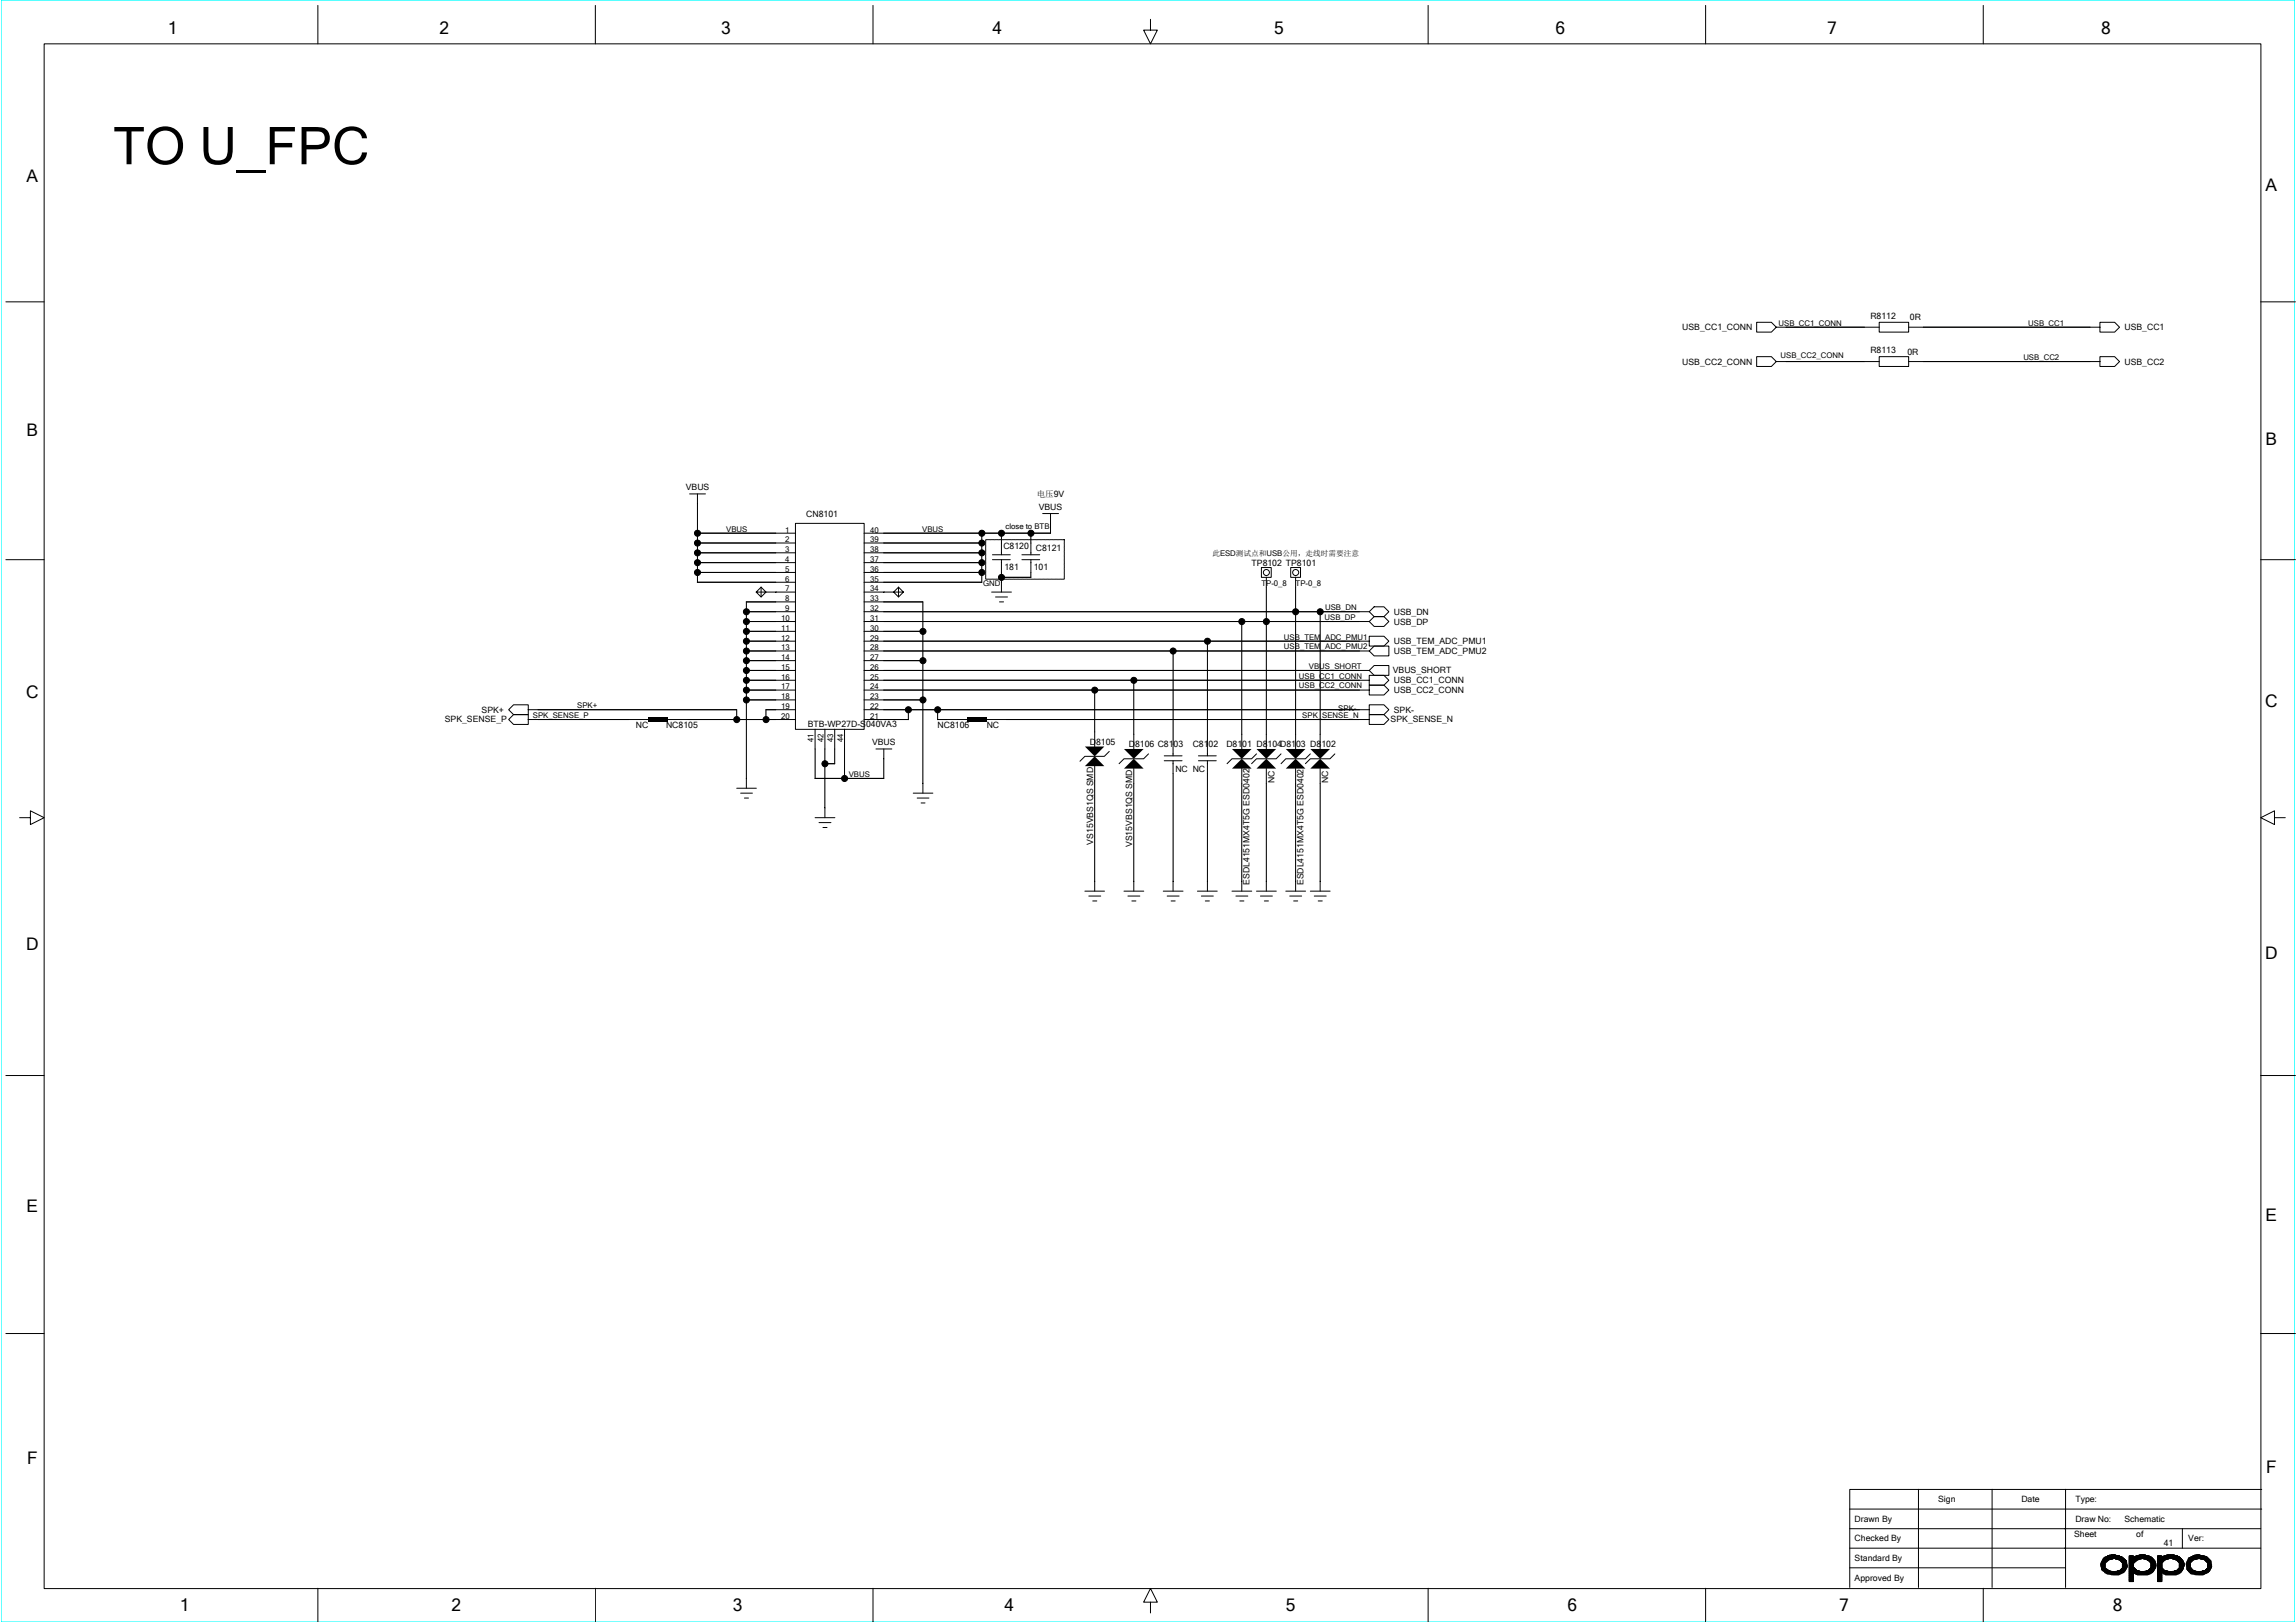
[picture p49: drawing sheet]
<svg xmlns="http://www.w3.org/2000/svg" width="297mm" height="210mm" viewBox="0 0 297 210" stroke-linecap="round" stroke-linejoin="round" font-family="sans-serif">
<defs><g id="words">
<text font-size="6.7" x="14.6" y="21.3">TO U_FPC</text>
<g font-size="2.2">
<text x="21.7" y="4.4">1</text>
<text x="56.9" y="4.4">2</text>
<text x="93.3" y="4.4">3</text>
<text x="128.4" y="4.4">4</text>
<text x="164.8" y="4.4">5</text>
<text x="201.2" y="4.4">6</text>
<text x="236.4" y="4.4">7</text>
<text x="271.8" y="4.4">8</text>
<text x="3.4" y="23.6">A</text>
<text x="293.1" y="24.7">A</text>
<text x="3.4" y="56.5">B</text>
<text x="293.1" y="57.6">B</text>
<text x="3.4" y="90.3">C</text>
<text x="293" y="91.5">C</text>
<text x="3.4" y="123">D</text>
<text x="293" y="124.1">D</text>
<text x="3.4" y="156.8">E</text>
<text x="293.1" y="158">E</text>
<text x="3.5" y="189.4">F</text>
<text x="293.2" y="190.6">F</text>
<text x="23.3" y="208.5">1</text>
<text x="58.4" y="208.5">2</text>
<text x="94.8" y="208.5">3</text>
<text x="130" y="208.5">4</text>
<text x="166.4" y="208.5">5</text>
<text x="202.8" y="208.5">6</text>
<text x="237.9" y="208.5">7</text>
<text x="273.3" y="208.5">8</text>
</g>
<g font-size="1.1">
<text x="242" y="41.3">R8112</text>
<text x="247.1" y="41.5">0R</text>
<text x="217.6" y="42.7">USB_CC1_CONN</text>
<text x="217.6" y="47.2">USB_CC2_CONN</text>
<text x="242" y="45.7">R8113</text>
<text x="246.8" y="45.9">0R</text>
<text x="274.8" y="47.2">USB_CC2</text>
<text x="274.8" y="42.7">USB_CC1</text>
<text x="88.7" y="63.4">VBUS</text>
<text x="134.1" y="64.3">电压9V</text>
<text x="134.4" y="66">VBUS</text>
<text x="104.3" y="66.9">CN8101</text>
<text x="129.8" y="71">C8120</text>
<text x="134" y="71.3">C8121</text>
<text x="129.9" y="73.7">181</text>
<text x="133.7" y="73.7">101</text>
<text x="161.9" y="73.2">TP8102 TP8101</text>
<text x="180.3" y="80.8">USB_DP</text>
<text x="180.3" y="79.5">USB_DN</text>
<text x="180.3" y="83.3">USB_TEM_ADC_PMU1</text>
<text x="180.2" y="87.1">VBUS_SHORT</text>
<text x="180.3" y="84.6">USB_TEM_ADC_PMU2</text>
<text x="180.3" y="89.7">USB_CC2_CONN</text>
<text x="180.3" y="88.4">USB_CC1_CONN</text>
<text x="57.5" y="93.5">SPK_SENSE_P</text>
<text x="62.3" y="92.2">SPK+</text>
<text x="82.3" y="94.1">NC</text>
<text x="86.2" y="94.1">NC8105</text>
<text x="104.5" y="94.1">BTB-WP27D-S040VA3</text>
<text x="121.3" y="94.1">NC8106</text>
<text x="127.7" y="94.1">NC</text>
<text x="179.9" y="93.5">SPK_SENSE_N</text>
<text x="180.3" y="92.2">SPK-</text>
<text x="112.8" y="96.4">VBUS</text>
<text x="141" y="96.3">D8105</text>
<text x="146" y="96.6">D8106 C8103</text>
<text x="152.1" y="99.8">NC NC</text>
<text x="154.3" y="96.6">C8102</text>
<text x="158.7" y="96.6">D8101 D8104D8103 D8102</text>
<text x="164.9" y="101.3" transform="rotate(-90 164.9 101.3)">NC</text>
<text x="171.8" y="101.3" transform="rotate(-90 171.8 101.3)">NC</text>
<text x="141.4" y="109.3" transform="rotate(-90 141.4 109.3)">VS15VBS1QS SMD</text>
<text x="146.5" y="109.6" transform="rotate(-90 146.5 109.6)">VS15VBS1QS SMD</text>
<text x="161.7" y="114.5" transform="rotate(-90 161.7 114.5)">ESDL4151MX4T5G ESD0402</text>
<text x="168.6" y="114.5" transform="rotate(-90 168.6 114.5)">ESDL4151MX4T5G ESD0402</text>
<text x="239.9" y="196.9">Drawn By</text>
<text x="250.7" y="194.4">Sign</text>
<text x="261.5" y="194.4">Date</text>
<text x="268.5" y="194.4">Type:</text>
<text x="268.5" y="196.9">Draw No:</text>
<text x="274.8" y="196.9">Schematic</text>
<text x="239.9" y="199.4">Checked By</text>
<text x="239.9" y="202">Standard By</text>
<text x="268.3" y="198.9">Sheet</text>
<text x="276.4" y="198.9">of</text>
<text x="279.9" y="200">41</text>
<text x="283.1" y="199.4">Ver:</text>
<text x="239.9" y="204.5">Approved By</text>
</g>
<g font-size="1">
<text x="230.1" y="42.1">USB_CC1_CONN</text>
<text x="230.4" y="46.3">USB_CC2_CONN</text>
<text x="261.8" y="46.6">USB_CC2</text>
<text x="262.4" y="42.1">USB_CC1</text>
<text x="94" y="68.8">VBUS</text>
<text x="101.6" y="71.4">3</text>
<text x="101.6" y="70.2">2</text>
<text x="101.6" y="68.9">1</text>
<text x="112.6" y="68.9">40</text>
<text x="112.6" y="70.2">39</text>
<text x="112.6" y="71.4">38</text>
<text x="119.3" y="68.8">VBUS</text>
<text x="130.1" y="68.5">close to BTB</text>
<text x="156.9" y="71.9">此ESD测试点和USB公用，走线时需要注意</text>
<text x="101.6" y="77.8">8</text>
<text x="101.6" y="76.5">7</text>
<text x="101.6" y="75.2">6</text>
<text x="101.6" y="74">5</text>
<text x="101.6" y="72.7">4</text>
<text x="112.6" y="72.7">37</text>
<text x="112.6" y="74">36</text>
<text x="112.6" y="75.2">35</text>
<text x="112.6" y="76.5">34</text>
<text x="112.6" y="77.8">33</text>
<text x="127.2" y="75.8">GND</text>
<text x="163.2" y="75.8">TP-0_8</text>
<text x="167.6" y="75.8">TP-0_8</text>
<text x="101" y="82.9">12</text>
<text x="101" y="81.6">11</text>
<text x="101" y="80.3">10</text>
<text x="101.6" y="79.1">9</text>
<text x="112.6" y="79.1">32</text>
<text x="112.6" y="80.3">31</text>
<text x="112.6" y="81.6">30</text>
<text x="112.6" y="82.9">29</text>
<text x="166.1" y="82.7">USB_TEM_ADC_PMU1</text>
<text x="171.4" y="80.2">USB_DP</text>
<text x="171.4" y="78.9">USB_DN</text>
<text x="101" y="89.2">17</text>
<text x="101" y="87.9">16</text>
<text x="101" y="86.7">15</text>
<text x="101" y="85.4">14</text>
<text x="101" y="84.1">13</text>
<text x="112.6" y="84.1">28</text>
<text x="112.6" y="85.4">27</text>
<text x="112.6" y="86.7">26</text>
<text x="112.6" y="87.9">25</text>
<text x="112.6" y="89.2">24</text>
<text x="166.1" y="84">USB_TEM_ADC_PMU2</text>
<text x="168" y="87.8">USB_CC1_CONN</text>
<text x="168" y="89.1">USB_CC2_CONN</text>
<text x="169.3" y="86.5">VBUS_SHORT</text>
<text x="68.9" y="92.9">SPK_SENSE_P</text>
<text x="74.7" y="91.6">SPK+</text>
<text x="101" y="93">20</text>
<text x="101" y="91.7">19</text>
<text x="101" y="90.5">18</text>
<text x="112.6" y="90.5">23</text>
<text x="112.6" y="91.7">22</text>
<text x="112.6" y="93">21</text>
<text x="168.5" y="92.9">SPK_SENSE_N</text>
<text x="173.1" y="91.9">SPK-</text>
<text x="105.3" y="96" transform="rotate(-90 105.3 96)">41</text>
<text x="106.5" y="96" transform="rotate(-90 106.5 96)">42</text>
<text x="107.8" y="96" transform="rotate(-90 107.8 96)">43</text>
<text x="109.1" y="96" transform="rotate(-90 109.1 96)">44</text>
<text x="109.8" y="100.5">VBUS</text>
</g>
</g></defs>
<path d="M.1 0h296.8v209.8h-296.8z" fill="none" stroke="#0ff" stroke-width=".13"/>
<g fill="none" stroke="#000" stroke-width=".13">
<path d="M5.7 5.7h286.8v199.8h-286.8zM41.1 .7v5M77 .7v5M112.9 .7v5M148.8 2.5v1.4h.9l-.9 1.8-.8-1.8h.8M184.8 .7v5M220.7 .7v5M256.6 .7v5M.8 39.1h4.9M292.5 39.1h4.5M227.3 41.7h1.9l.6 .6-.6 .7h-1.9zM227.3 46.1h1.9l.6 .7-.6 .6h-1.9z"/>
<path d="M229.8 42.3h13.3M229.8 46.8h13.3M243.1 41.7h3.8v1.3h-3.8zM243.1 46.1h3.8v1.3h-3.8zM246.9 42.3h24.8M246.9 46.8h24.8M271.7 46.1h1.9l.6 .7-.6 .6h-1.9zM271.7 41.7h1.9l.6 .6-.6 .7h-1.9zM.8 72.4h4.9M89.2 63.9h2.1M90.2 74.1h12.7M90.2 75.3h12.7"/>
<path d="M90.2 69h12.7M90.2 70.3h12.7M90.2 71.5h12.7M90.2 72.8h12.7M90.2 63.9v11.5M96.5 79.1h6.4M97.8 76.6l.7-.6 .6 .6-.6 .6-.7-.6h1.3M98.5 75.9v1.3M99.1 76.6h3.8M102.9 67.7h8.9v26.7h-8.9zM102.9 77.9h-6.3v24.1M111.8 77.9h7.6v24.7"/>
<path d="M111.8 70.3h15.2M111.8 71.5h15.2M115.6 76.6h1.3l-.7 .6-.6-.6 .6-.6 .7 .6M115.6 76.6h-3.8M116.2 75.9v1.3M127 74.1h-15.2M127 75.3h-15.2M127 72.8h-15.2M127 69v6.4M127.5 69.8h10.2v5.1h-10.2zM128.3 76.6h2.5M128.4 72.4h2.3"/>
<path d="M128.4 71.8h2.3M128.8 77.2h1.5M129.3 77.9h.5M129.6 72.4v4.2M129.6 69v2.8M132.2 72.4h2.3M132.2 71.8h2.3M133.4 69v2.8M133.4 72.4v2.3h-3.9M134.9 66.4h2M135.9 66.4v2.6h-24.1M163.2 73.4h1.3v1.3h-1.3z"/>
<path d="M163.8 74.7v22.2M167 73.4h1.3v1.3h-1.3zM167.6 74.7v22.2M170.8 79.1v17.8M177.2 79.1h-65.4M177.8 79.8h1.2l.7 .6-.7 .6h-1.2l-.7-.6zM177.8 78.5h1.2l.7 .6-.7 .7h-1.2l-.7-.7zM292.5 72.4h4.5M66.4 91.2h1.9v1.3h-1.9l-.6-.7zM66.4 92.5h1.9v1.2h-1.9l-.6-.6zM68.3 91.8h27v1.3M68.3 93.1h15.6"/>
<path d="M86.4 93.1h16.5M96.5 80.4h6.4M96.5 84.2h6.4M96.5 83h6.4M96.5 89.3h6.4M96.5 88h6.4M96.5 86.7h6.4M96.5 90.6h6.4M96.5 85.5h6.4M96.5 81.7h6.4M99.1 91.8h3.8M99.1 91.8v1.3"/>
<path d="M105.4 94.3v6.4h8.9v-3.8M106.7 98.8h1.3M106.7 94.3v11.5M108 94.3v4.5M109.3 94.3v6.4M113.3 96.9h2.1M117.5 93.1h-5.7M117.5 91.8v1.3M119.4 90.6h-7.6M119.4 85.5h-7.6M119.4 81.7h-7.6M121.3 93.1h3.8"/>
<path d="M121.3 91.8v1.3M141.6 89.3v7.3M141.6 99.1v16.2M143.5 97.2l-.6 .7h-2.5l-.7 .6M146.7 88v8.9M146.7 99.4v15.9M148.6 97.5l-.6 .7h-2.6l-.6 .6M150.6 98.4h2.3M150.6 97.8h2.3M151.8 98.4v16.9M151.8 84.2v13.6M155 98.4h2.3"/>
<path d="M155 97.8h2.3M156.2 83v14.8M156.2 98.4v16.9M160.7 80.4v16.5M160.7 99.4v15.9M162.6 97.5l-.7 .7h-2.5l-.7 .6M163.8 99.4v15.9M165.7 97.5l-.6 .7h-2.5l-.7 .6M167.6 99.4v15.9M169.5 97.5l-.6 .7h-2.6l-.6 .6M170.8 99.4v15.9M172.7 97.5l-.6 .7h-2.6l-.6 .6"/>
<path d="M177.1 88.6h1.9l.7 .7-.7 .6h-1.9zM177.1 87.4h1.9l.7 .6-.7 .6h-1.9zM177.1 86.7l.7-.6h1.9v1.3h-1.9zM177.1 91.2h1.9l.7 .6-.7 .7h-1.9zM177.1 92.5h1.9l.7 .6-.7 .6h-1.9zM177.1 82.3h1.9l.7 .7-.7 .6h-1.9zM177.2 89.3h-65.4M177.2 88h-65.4M177.2 86.7h-65.4M177.2 80.4h-65.4M177.2 91.8h-65.4M177.2 93.1h-49.6"/>
<path d="M177.2 84.2h-65.4M177.2 83h-65.4M177.8 83.6h1.9v1.3h-1.9l-.7-.7zM2.5 105.8h1.4v-.9l1.8 .9-1.8 .9v-.9M95.3 102h2.6M95.8 102.6h1.5M96.3 103.3h.5M105.4 105.8h2.6M106 106.4h1.5M106.5 107.1h.5M118.1 102.6h2.6M118.7 103.3h1.5"/>
<path d="M119.2 103.9h.5M140.4 115.3h2.5M140.9 115.9h1.5M141.4 116.6h.5M145.4 115.3h2.6M145.9 115.9h1.6M146.4 116.6h.6M150.5 115.3h2.6M151 115.9h1.5M151.5 116.6h.5M154.9 115.3h2.6M155.4 115.9h1.6"/>
<path d="M155.9 116.6h.6M159.4 115.3h2.5M159.9 115.9h1.5M160.4 116.6h.5M162.6 115.3h2.5M163.1 115.9h1.5M163.6 116.6h.5M166.3 115.3h2.6M166.9 115.9h1.5M167.4 116.6h.5M169.5 115.3h2.6M170 115.9h1.6"/>
<path d="M170.5 116.6h.6M294.3 105.8v-.9l-1.8 .9 1.8 .9v-.9h1.4M.8 139.1h4.9M292.5 139.1h4.5M.8 172.5h4.9M292.5 172.5h4.5M239.3 195.2h53.3M248.2 192.7v12.7M257.7 192.7v12.7M267.2 192.7v12.7M282.3 197.8v2.5M292.5 197.8h-53.2"/>
<path d="M292.6 192.7h-53.3v12.7M41.1 205.5v4.3M77 205.5v4.3M112.9 205.5v4.3M148.8 207.3h.9l-.9-1.8-.8 1.8h.8v1.4M184.8 205.5v4.3M220.7 205.5v4.3M239.3 202.8h27.9M256.6 205.5v4.3M271.8 202.2h.6M271.8 202.3h.5M271.8 202.5h.5"/>
<path d="M271.8 202.6h.5M271.8 202.7h.5M271.9 203.1h.8v.5M271.9 202h.8M271.9 203h.7M271.9 202.8h.4M271.9 202.1v1M272 203.2h.8v.4M272.1 201.8v1.3M272.2 202.8v.4h.7v.4M272.2 201.6a2.21 2.21 0 0 1 2.9 .4l.1 .7-.4 .6-.7 .4h-.7l-.8-.1-.7-.5-.1-.8zM272.2 201.7v1.5v-1.5v.1"/>
<path d="M272.3 202.2l.5-.4 .6-.2 .8 .2 .4 .4v.6l-.4 .4-.8 .1-.6-.1-.5-.4zM272.3 201.4h2.2M272.4 201.4v.7M272.4 202.9v.6M272.6 203.1v.5h1.9M272.6 201.4v.7h-.7M272.8 201.3v.5h-.7v1.4h.6M272.9 201.3v.4M272.9 201.2h.8M273.1 203.3v.4M273.1 201.3v.4M273.2 203.7h1"/>
<path d="M273.2 201.2v.5M273.2 203.3v.4M273.3 201.2v.5h-1.3M273.3 203.3v.4M273.4 201.2v.4M273.4 203.3v.4M273.6 201.2v.4M273.6 203.3v.4M273.7 201.2v.5h1.2l-.1 1.6h-2.5v-1.8M273.7 203.3v.4M273.8 201.3v.4M273.8 203.3v.4"/>
<path d="M274 201.3v.4M274 203.2v.5M274.1 201.3v.4M274.1 201.8h.9M274.1 201.3h-1.4v.5M274.2 201.3v.5M274.2 203.2v.4M274.3 202h.8M274.3 203.1v.5h-1.5M274.3 201.4v.6M274.4 202.1h.7M274.5 202.9v.6"/>
<path d="M274.5 201.4v.7M274.6 202.5h.6M274.6 202.6h.6M274.6 202.7h.6M274.6 202.8h.5M274.6 202.2h.5M274.6 202.3h.5M274.6 202.8v.7M274.6 201.4v.8M274.6 201.6h-2.4M274.7 201.5v2h-2.4M275 201.8v1.3h-.7"/>
<path d="M275 203.2h-.9v.5M275.1 201.9v1.1h-.7M275.5 201.4h2.8v.8M275.5 201.6l2.9-.1v2h-2.9M275.5 203.6h.5M275.5 203.7h.5M275.5 203.9h.5M275.5 204h.5M275.5 204.1h.5M275.5 204.2h.5M275.5 204.4h.5M275.5 204.5h.5"/>
<path d="M275.5 201.8h1.1M275.5 203.2h1v.5M275.5 203.1h.9v.5M275.5 203l.7-.1v.7M275.5 202.8h.6M275.5 202.2h.5M275.5 202.3h.5M275.5 202.5h.5M275.5 202.6h.5M275.5 202.7h.5M275.5 201.3h.5v3.3h-.5zM275.5 201.3h.5v.3v-.2h.1a2.27 2.27 0 0 1 2.3 .2 1.03 1.03 0 0 1 .3 1.5l-.3 .4-.5 .2h-1.4l-.5-.2v1.1h-.5z"/>
<path d="M275.6 201.3v3.3M275.7 201.3v3.3M275.9 201.3v3.3M276 202.2l.5-.4 .6-.2 .8 .2 .4 .4v.6l-.4 .4-.8 .1-.6-.1-.5-.4zM276.1 201.4v.8M276.1 202.8v.7M276.2 203.6h2.1M276.2 201.4v.7h-.7M276.3 201.3h1.7v.7M276.4 201.3v.7h-.9M276.5 201.3v.5M276.6 201.3v.4"/>
<path d="M276.6 203.2v.5M276.8 203.2v.5M276.8 201.2v.5M276.9 201.2h.6v.5M276.9 203.3v.4M276.9 201.2v.5h-1.4M277 203.3v.4M277 201.2v.5M277.1 203.3v.4M277.1 201.2v.4M277.3 203.3v.4M277.3 201.2v.5"/>
<path d="M277.4 203.3v.4M277.4 201.2v.5h1.1v1.6h-3M277.5 203.3v.4M277.6 203.2v.5M277.6 201.3v.4M277.7 201.8h1M277.7 203.2h.8M277.8 203.2v.5M277.8 201.3v.4M277.9 203.2v.5h-1.4M277.9 201.3v.5M278 202h.8"/>
<path d="M278 203.1h.7M278 203.1v.5M278.1 202.1h.7M278.1 202.9v.7M278.1 201.4v.7M278.3 202.8h.6M278.3 202.3h.6M278.3 202.5h.6M278.3 202.7h.6M278.3 202.2h.5M278.3 202.8v.7M278.7 201.8v1.4"/>
<path d="M278.8 201.9v1.1h-.7M278.9 202.4v.2h-.6M279.1 203.6h.6M279.1 203.7h.6M279.1 203.9h.6M279.1 204h.6M279.1 204.1h.6M279.1 204.2h.6M279.1 204.4h.6M279.1 204.5h.6M279.1 201.6l3-.1v2h-3M279.1 201.4h2.9v2.1"/>
<path d="M279.1 203.2h1.1v.5M279.1 201.8h1.1M279.1 203.1h.8v.5M279.1 203l.7-.1v.6M279.1 202.8h.6M279.1 202.2h.6M279.1 202.3h.6M279.1 202.5h.6M279.1 202.6h.6M279.1 202.7h.6M279.2 201.3h.5v3.3h-.5zM279.2 201.3h.5v.3v-.2h.1a2.17 2.17 0 0 1 2.4 .3l.1 .3a.49 .49 0 0 1 .2 .7v.3a1.37 1.37 0 0 1-.9 .7h-1.4l-.5-.2v1.1h-.5z"/>
<path d="M279.3 201.3v3.3M279.4 201.3v3.3M279.5 201.3v3.3M279.8 201.4v.7h-.7M279.9 203.6h2.1M279.9 201.3v.7h-.8M280 201.3h1.7v.7M280.1 203.2v.4M280.1 201.3v.5M280.1 201.8l.7-.2 .8 .2 .4 .4v.6l-.4 .4-.8 .1-.7-.1-.4-.4v-.6zM280.2 201.3v.4M280.3 203.2v.5"/>
<path d="M280.3 201.2v.5M280.4 203.2v.5M280.4 201.2v.5h-1.3M280.6 203.3v.4M280.6 201.2v.5M280.7 203.3v.4M280.7 201.2v.4M280.8 203.3v.4M280.8 201.2v.4M280.9 203.3v.4M280.9 201.2v.4M281.1 203.3v.4"/>
<path d="M281.1 201.2v.5h1.1v1.6h-3.1M281.2 203.3v.4M281.2 201.2v.5M281.3 203.2v.5M281.3 201.2v.5M281.4 201.8h.9M281.4 201.3v.4M281.6 203.2v.5h-1.4M281.6 201.3v.5M281.7 203.1h.6v.1M281.7 203.1v.5M281.8 202.1h.7"/>
<path d="M281.8 202.9v.7M281.8 201.4v.7M281.9 202.2h.7M281.9 202.3h.7M281.9 202.5h.7M281.9 202.6h.7M281.9 202.8h.6M281.9 202.7h.6M282.2 203.2h-.8v.5M282.3 201.8v1.4M282.5 201.9v1.1h-.7M282.5 202h-.8"/>
<path d="M282.8 202.3h.5M282.8 202.5h.6M282.8 202.6h.6M283 202.2h.3M283 203h.5M283 202.8h.4M283 201.9v1.2h.6M283 202.7h.4M283.1 201.8h.7M283.1 203.2h.7v.4M283.1 201.7v1.5M283.2 201.6a2.06 2.06 0 0 1 2.8 .4l.1 .7-.4 .6-.7 .4-1.5-.1-.5-.5-.2-.8z"/>
<path d="M283.3 201.5v2h2.3M283.5 202.8v.8h1.7v-.4M283.6 202.9v.7M283.6 201.4v.6h-.5M283.7 201.3h1.3v.4M283.7 203.1v.5M283.7 201.3v.5M283.7 201.8l.8-.2 .7 .2 .4 .4v.6l-.4 .4-.7 .1-.8-.1-.4-.4v-.6zM283.8 201.3v.4M283.9 201.2h.7v.5M284 203.2v.5M284 201.3v.4"/>
<path d="M284.1 203.3v.4M284.1 201.3v.4M284.2 203.3v.4M284.2 201.2v.5h-1M284.3 203.3v.4M284.3 201.2v.5M284.5 203.3v.4M284.5 201.2v.4M284.6 203.3v.4M284.7 201.3v.4h1v1.6h-2.5v-1.8l2.4 .1v1.9M284.7 203.3v.4M284.9 201.3v.4"/>
<path d="M284.9 203.3v.4M285.1 201.3v.4M285.1 203.2v.5h-1M285.2 201.3v.5h.7M285.3 202h.7M285.3 203.1h.6M285.4 201.4v.6M285.4 203.1v.5M285.5 202.1h.5M285.5 202.1v-.7h-2v.7h-.5M285.5 202.9v.6M285.6 202.5h.5"/>
<path d="M285.6 202.6h.5M285.6 202.7h.5M285.6 202.8h.4M285.6 202.2h.4M285.6 202.3h.4M285.9 201.8v1.4h-.9v.5M286 201.9v1.1h-.5M292.5 200.3h-53.2"/>
<circle cx="90.2" cy="69" r=".39"/>
<circle cx="90.2" cy="72.8" r=".39"/>
<circle cx="90.2" cy="70.3" r=".39"/>
<circle cx="90.2" cy="74.1" r=".39"/>
<circle cx="90.2" cy="71.5" r=".39"/>
<circle cx="96.6" cy="79.2" r=".39"/>
<circle cx="127" cy="69" r=".39"/>
<circle cx="127" cy="72.8" r=".39"/>
<circle cx="127" cy="71.5" r=".39"/>
<circle cx="127" cy="74.1" r=".39"/>
<circle cx="127" cy="70.3" r=".39"/>
<circle cx="129.6" cy="74.7" r=".39"/>
<circle cx="129.6" cy="69" r=".39"/>
<circle cx="133.4" cy="69" r=".39"/>
<circle cx="163.8" cy="74.1" r=".39"/>
<circle cx="167.6" cy="79.2" r=".39"/>
<circle cx="167.6" cy="74.1" r=".39"/>
<circle cx="170.8" cy="79.2" r=".39"/>
<circle cx="95.3" cy="93.1" r=".39"/>
<circle cx="96.6" cy="86.7" r=".39"/>
<circle cx="96.6" cy="88" r=".39"/>
<circle cx="96.6" cy="84.2" r=".39"/>
<circle cx="96.6" cy="90.6" r=".39"/>
<circle cx="96.6" cy="89.3" r=".39"/>
<circle cx="96.6" cy="81.7" r=".39"/>
<circle cx="96.6" cy="80.4" r=".39"/>
<circle cx="96.6" cy="83" r=".39"/>
<circle cx="96.6" cy="85.5" r=".39"/>
<circle cx="99.1" cy="93.1" r=".39"/>
<circle cx="106.7" cy="98.8" r=".39"/>
<circle cx="117.5" cy="91.8" r=".39"/>
<circle cx="119.4" cy="90.6" r=".39"/>
<circle cx="119.4" cy="81.7" r=".39"/>
<circle cx="119.4" cy="85.5" r=".39"/>
<circle cx="121.3" cy="91.8" r=".39"/>
<circle cx="141.6" cy="89.3" r=".39"/>
<circle cx="146.7" cy="88" r=".39"/>
<circle cx="151.8" cy="84.2" r=".39"/>
<circle cx="156.2" cy="83" r=".39"/>
<circle cx="160.7" cy="80.4" r=".39"/>
<circle cx="163.8" cy="80.4" r=".39"/>
<circle cx="109.3" cy="100.7" r=".39"/>
</g>
<g fill="#000">
<path d="M90.2 74.1v1.2zM90.2 72.8v1.3zM90.2 69v1.3zM90.2 70.3v1.2zM90.2 71.5v1.3zM96.6 77.9v1.2zM96.6 79.1v1.3zM127 74.1v1.2zM127 72.8v1.3zM127 71.5v1.3zM127 70.3v1.2zM127 69v1.3z"/>
<path d="M129.6 74.7v.6zM129.6 74.1v.6zM129.6 69v1.3zM133.4 74.1v.6zM133.4 69v1.3zM135.9 67.7v1.3zM83.9 92.8h2.5v.6h-2.5zM95.3 91.8v1.3zM96.6 86.7v1.3zM96.6 84.2v1.3zM96.6 83v1.2zM96.6 88v1.3z"/>
<path d="M96.6 89.3v1.3zM96.6 85.5v1.2zM96.6 81.7v1.3zM96.6 80.4v1.3zM99.1 93.1h1.3zM99.1 91.8h1.3zM99.1 91.8v1.3zM106.7 98.8h1.3zM106.7 96.9v1.9zM108 96.9v1.9zM117.5 91.8v1.3zM121.3 93.1h1.3z"/>
<path d="M121.3 91.8v1.3zM125.1 92.8h2.6v.6h-2.6z"/>
</g>
<g fill="#000">
<path d="M140.4 96.6h2.5l-1.3 1.3zM141.6 97.9l1.3 1.2h-2.5zM145.4 96.9h2.6l-1.3 1.3zM146.7 98.2l1.3 1.2h-2.6zM159.4 99.4l1.3-1.2 1.2 1.2zM159.4 96.9h2.5l-1.2 1.3zM162.6 96.9h2.5l-1.3 1.3zM163.8 98.2l1.3 1.2h-2.5zM166.3 99.4l1.3-1.2 1.3 1.2zM166.3 96.9h2.6l-1.3 1.3zM169.5 96.9h2.6l-1.3 1.3zM170.8 98.2l1.3 1.2h-2.6z"/>
<circle cx="90.2" cy="72.8" r=".4"/>
<circle cx="90.2" cy="71.5" r=".4"/>
<circle cx="90.2" cy="70.3" r=".4"/>
<circle cx="90.2" cy="74.1" r=".4"/>
<circle cx="90.2" cy="69" r=".4"/>
<circle cx="96.6" cy="79.1" r=".4"/>
<circle cx="127" cy="74.1" r=".4"/>
<circle cx="127" cy="71.5" r=".4"/>
<circle cx="127" cy="70.3" r=".4"/>
<circle cx="127" cy="69" r=".4"/>
<circle cx="127" cy="72.8" r=".4"/>
<circle cx="129.6" cy="74.7" r=".4"/>
<circle cx="129.6" cy="69" r=".4"/>
<circle cx="133.4" cy="69" r=".4"/>
<circle cx="167.6" cy="79.1" r=".4"/>
<circle cx="170.8" cy="79.1" r=".4"/>
<circle cx="95.3" cy="93.1" r=".4"/>
<circle cx="96.6" cy="88" r=".4"/>
<circle cx="96.6" cy="90.6" r=".4"/>
<circle cx="96.6" cy="86.7" r=".4"/>
<circle cx="96.6" cy="84.2" r=".4"/>
<circle cx="96.6" cy="89.3" r=".4"/>
<circle cx="96.6" cy="81.7" r=".4"/>
<circle cx="96.6" cy="80.4" r=".4"/>
<circle cx="96.6" cy="83" r=".4"/>
<circle cx="96.6" cy="85.5" r=".4"/>
<circle cx="99.1" cy="93.1" r=".4"/>
<circle cx="106.7" cy="98.8" r=".4"/>
<circle cx="117.5" cy="91.8" r=".4"/>
<circle cx="119.4" cy="90.6" r=".4"/>
<circle cx="119.4" cy="81.7" r=".4"/>
<circle cx="119.4" cy="85.5" r=".4"/>
<circle cx="121.3" cy="91.8" r=".4"/>
<circle cx="141.6" cy="89.3" r=".4"/>
<circle cx="146.7" cy="88" r=".4"/>
<circle cx="151.8" cy="84.2" r=".4"/>
<circle cx="156.2" cy="83" r=".4"/>
<circle cx="160.7" cy="80.4" r=".4"/>
<circle cx="163.8" cy="80.4" r=".4"/>
<circle cx="109.3" cy="100.7" r=".4"/>
</g>
<use href="#words"/>
</svg>
